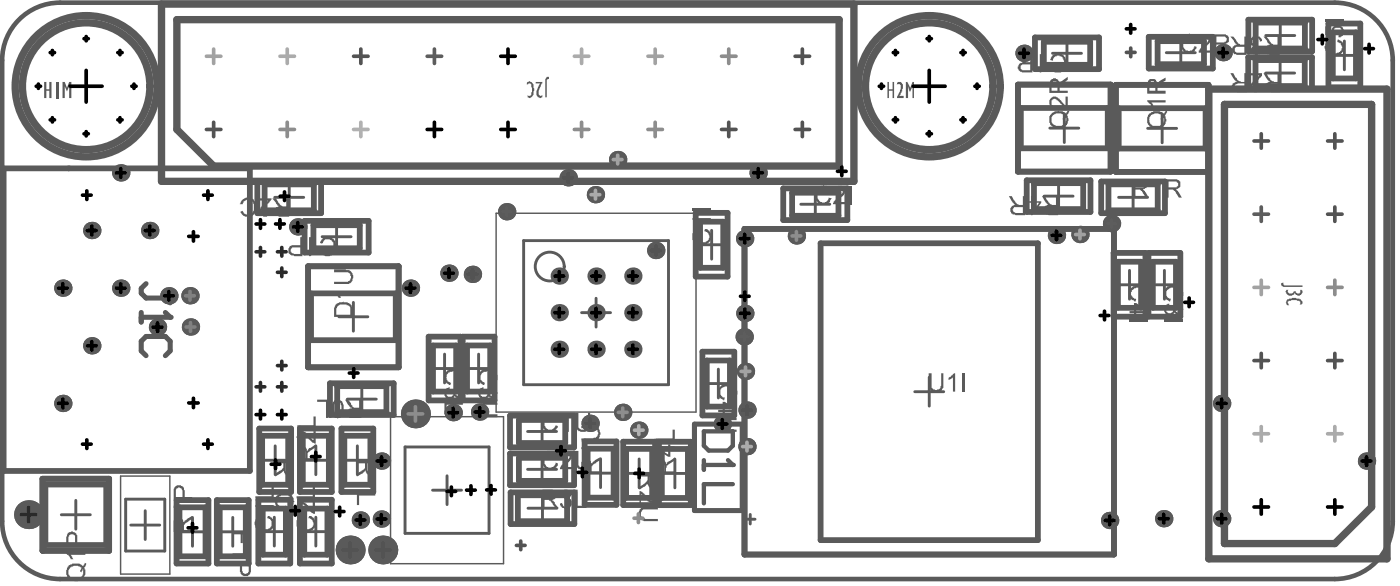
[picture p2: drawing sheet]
<svg xmlns="http://www.w3.org/2000/svg" width="80mm" height="34mm" viewBox="0 0 80 34" stroke-linecap="round" stroke-linejoin="round" font-family="sans-serif">
<g fill="none" stroke="#5a5a5a" stroke-width=".17">
<path d="M15.7 11.3h1.7M16.5 10.5v1.6M18.4 13.5h1.7M19.3 12.7v1.7M19.4 18.1h1.6M20.2 17.3v1.6M30 13.8h8.2v8.2h-8.2zM33.3 17.9h1.6M34.1 17.1v1.6M39.9 14h1.6M40.7 13.2v1.6M45.8 11.7h1.7"/>
<path d="M46.6 10.9v1.6M59.7 11.2h1.7M60 7.3h1.7M60.2 3h1.7M60.6 10.4v1.6M60.9 6.5v1.7M61 2.2v1.7M63.8 16.3h1.6M64 11.3h1.6M64.6 15.5v1.6M64.8 10.5v1.6M65.6 7.3h1.7"/>
<path d="M65.8 16.3h1.6M66.5 6.5v1.7M66.6 15.5v1.6M66.7 3h1.7M67.5 2.2v1.6M72.4 4.2h1.7M72.4 2h1.7M73.2 3.4v1.6M73.2 1.2v1.7M76.1 3.2h1.6M76.9 2.3v1.7M3.5 29.4h1.7"/>
<path d="M4.3 28.6v1.7M7.2 28.5h2.2v3h-2.2zM7.5 30h1.6M8.3 29.2v1.7M10.2 30.4h1.6M11 29.6v1.6M12.5 30.4h1.6M13.3 29.6v1.6M14.9 30.4h1.6M14.9 26.3h1.7M15.7 29.6v1.6M15.7 25.5v1.6"/>
<path d="M17.2 30.4h1.7M17.2 26.3h1.7M18.1 25.5v1.6M18.1 29.6v1.6M19.6 26.3h1.7M19.9 22.8h1.6M20.4 25.5v1.6M20.7 22v1.7M23.2 25.6h4.8v4.9h-4.8zM24.6 21.1h1.7M24.7 28h1.7M25.4 20.3v1.6"/>
<path d="M25.6 27.2v1.7M26.5 21.1h1.7M27.4 20.3v1.6M30.2 24.7h1.6M30.2 26.8h1.6M30.2 29.1h1.7M31 23.9v1.6M31 26v1.7M31 28.2v1.7M33.5 27.1h1.7M34.4 26.2v1.7M35.7 27.1h1.7"/>
<path d="M36.6 26.2v1.7M37.8 27.1h1.6M38.6 26.3v1.6M40.3 21.9h1.6M41.1 21.1v1.7M42.6 29.7h.6M42.9 29.4v.6M52.3 22.4h1.7M53.2 21.6v1.6"/>
<circle cx="31.4" cy="15.2" r=".83"/>
</g>
<path d="M28.4 12.2h11.4v11.4h-11.4zM6.9 27.2h2.8v5.6h-2.8zM22.3 23.8h6.5v8.4h-6.5z" fill="none" stroke="#5a5a5a" stroke-width=".08"/>
<g fill="none" stroke="#5a5a5a" stroke-width=".42">
<path d="M9.2 .2h39.6v10.2h-39.6zM69.1 5.1h10.2v26.9h-10.2z"/>
<circle cx="4.9" cy="4.9" r="3.6"/>
<circle cx="4.9" cy="4.9" r="4"/>
<circle cx="53.2" cy="4.9" r="3.6"/>
<circle cx="53.2" cy="4.9" r="4"/>
</g>
<path d="M.2 9.6h14.1v17.3h-14.1z" fill="none" stroke="#5a5a5a" stroke-width=".33"/>
<path d="M8.1 17.9v.5M8.1 18.1h1.6M8.4 16.2l-.3 .3v.3l.3 .2h1.3M9.5 17.9l.2 .2M9.7 18.1h.1M9.7 16.8v.5M8.4 20.3l-.3-.2v-.6l.3-.3h1.1l.2 .3v.6l-.2 .2M39.7 24.3h2.8v4.9h-2.8z" fill="none" stroke="#5a5a5a" stroke-width=".29"/>
<path d="M40.3 24.7h1.6v.8l-.3 .3h-1.1l-.2-.3zM40.3 26.3v.6M40.3 26.6h1.6M41.6 26.3l.3 .3M41.9 26.6h.1M41.9 27.7h-1.6v1.1" fill="none" stroke="#5a5a5a" stroke-width=".25"/>
<g fill="#5a5a5a">
<circle cx="36.2" cy="15.8" r=".5"/>
<circle cx="34.1" cy="17.9" r=".5"/>
<circle cx="34.1" cy="15.8" r=".5"/>
<circle cx="36.2" cy="17.9" r=".5"/>
<circle cx="34.1" cy="20" r=".5"/>
<circle cx="36.2" cy="20" r=".5"/>
<circle cx="32" cy="17.9" r=".5"/>
<circle cx="32" cy="15.8" r=".5"/>
<circle cx="32" cy="20" r=".5"/>
<circle cx="78.2" cy="26.4" r=".5"/>
<circle cx="69.9" cy="23.1" r=".5"/>
<circle cx="69.9" cy="29.7" r=".5"/>
<circle cx="66.6" cy="29.7" r=".5"/>
<circle cx="43.4" cy="9.9" r=".5"/>
<circle cx="23.5" cy="16.5" r=".5"/>
<circle cx="21.8" cy="26.4" r=".5"/>
<circle cx="6.9" cy="9.9" r=".5"/>
<circle cx="8.6" cy="13.2" r=".5"/>
<circle cx="6.9" cy="16.5" r=".5"/>
<circle cx="5.3" cy="13.2" r=".5"/>
<circle cx="3.6" cy="16.5" r=".5"/>
<circle cx="5.3" cy="19.8" r=".5"/>
<circle cx="3.6" cy="23.1" r=".5"/>
<circle cx="45.6" cy="13.5" r=".5"/>
<circle cx="42.6" cy="13.6" r=".5"/>
<circle cx="29" cy="12.1" r=".5"/>
<circle cx="10.9" cy="16.9" r=".5"/>
<circle cx="10.9" cy="18.7" r=".5"/>
<circle cx="32.5" cy="10.2" r=".5"/>
<circle cx="34.1" cy="11.1" r=".5"/>
<circle cx="35.3" cy="9.1" r=".5"/>
<circle cx="37.5" cy="14.3" r=".5"/>
<circle cx="33.8" cy="24.2" r=".5"/>
<circle cx="41.3" cy="24.2" r=".5"/>
<circle cx="35.6" cy="23.6" r=".5"/>
<circle cx="42.7" cy="23.5" r=".5"/>
<circle cx="42.6" cy="21.2" r=".5"/>
<circle cx="27" cy="15.7" r=".5"/>
<circle cx="63.5" cy="29.8" r=".5"/>
<circle cx="1.6" cy="29.4" r=".83"/>
<circle cx="60.4" cy="13.5" r=".5"/>
<circle cx="9" cy="18.7" r=".5"/>
<circle cx="9.7" cy="16.9" r=".5"/>
<circle cx="25.7" cy="15.6" r=".5"/>
<circle cx="42.6" cy="17.9" r=".5"/>
<circle cx="21.8" cy="29.7" r=".5"/>
<circle cx="20.6" cy="29.7" r=".5"/>
<circle cx="36.5" cy="24.6" r=".5"/>
<circle cx="17" cy="13" r=".5"/>
<circle cx="27.4" cy="23.6" r=".5"/>
<circle cx="25.9" cy="23.6" r=".5"/>
<circle cx="42.6" cy="19.3" r=".5"/>
<circle cx="42.7" cy="25.5" r=".5"/>
<circle cx="23.8" cy="23.7" r=".83"/>
<circle cx="21.9" cy="31.5" r=".83"/>
<circle cx="20" cy="31.5" r=".83"/>
<circle cx="63.6" cy="12.8" r=".5"/>
<circle cx="61.8" cy="13.4" r=".5"/>
<circle cx="70" cy="3" r=".5"/>
<circle cx="58.6" cy="3" r=".5"/>
</g>
<path d="M1.1 1.1a3.3 3.3 0 0 1 2.3-.9h73a3.3 3.3 0 0 1 3.3 3.2v26.4a3.3 3.3 0 0 1-3.3 3.3h-73a3.3 3.3 0 0 1-3.3-3.3v-26.4a3.3 3.3 0 0 1 1-2.3z" fill="none" stroke="#5a5a5a" stroke-width=".26"/>
<path d="M10.1 1.1h37.9v8.4h-35.8l-2.1-2.1zM70 6h8.5v23l-2.1 2.1h-6.4z" fill="none" stroke="#5a5a5a" stroke-width=".42"/>
<g fill="#5a5a5a">
<path d="M31.2 4.4h.2v.1l-.1 .1v1h-.1z"/>
<path d="M30.6 4.7h.4v.1a.66 .66 0 0 0-.1 .7l.1-.1v.2a.3 .3 0 0 1-.3-.2 .3 .3 0 0 1 .1-.4l.1-.2h-.3z"/>
<path d="M30.1 4.7a.18 .18 0 0 1 .2 0 .18 .18 0 0 1 .2 .1v.1a.61 .61 0 0 1-.2 .7l-.1-.2a.14 .14 0 0 0 .2 0 .14 .14 0 0 0 0-.1v-.4a.13 .13 0 0 0-.1-.1 .13 .13 0 0 0-.2 .1z"/>
<path d="M73.3 16.2h.1l.1 .1h1v.1h-1.1l-.1-.1z"/>
<path d="M73.6 16.6h.1a.16 .16 0 0 0 .1 .2 .16 .16 0 0 0 .2-.1h.2a.14 .14 0 0 0 .1 0 .14 .14 0 0 0 .1-.1 .17 .17 0 0 1 .1 .2 .17 .17 0 0 1-.2 .1l-.3-.2a.25 .25 0 0 1-.3 .2 .25 .25 0 0 1-.1-.3z"/>
<path d="M73.6 17.1l.3-.1a.54 .54 0 0 1 .6 .3l-.2 .1a.24 .24 0 0 0-.1-.2 .24 .24 0 0 0-.2 0h-.3a.13 .13 0 0 0 0 .1 .13 .13 0 0 0 0 .2l-.1-.1z"/>
<path d="M50.8 4.7v.4h.3v-.4v.9v-.4h-.3v.4z"/>
<path d="M51.3 4.7a.28 .28 0 0 1 .3 .1 .28 .28 0 0 1 0 .4l-.2 .3h.3v.1h-.4l.1-.1a.52 .52 0 0 0 0-.7l-.1 .1z"/>
<path d="M51.8 4.7h.1l.2 .3 .1-.3h.1v.9h-.1v-.7l-.1 .3-.2-.3v.7h-.1z"/>
<path d="M2.5 4.7h.2v.4h.1v-.4h.1v.9h-.1v-.4h-.1v.4h-.2z"/>
<path d="M3.2 4.7h.1v.9h-.1z"/>
<path d="M3.6 4.7h.1l.1 .3 .2-.3h.1v.9h-.1v-.7l-.2 .3-.1-.3v.7h-.1z"/>
</g>
<g fill="none" stroke="#5a5a5a" stroke-width=".33">
<path d="M14.7 10.4h3.7v1.8h-3.7zM17.4 12.6h3.7v1.8h-3.7zM17.6 15.2h5.2v5.8h-5.2zM24.5 19.3h1.8v3.6h-1.8zM26.5 19.3h1.8v3.6h-1.8zM39.8 12.2h1.8v3.6h-1.8zM42.6 13.1h21.1v18.6h-21.1zM44.8 10.8h3.7v1.8h-3.7zM58.2 4.8h5.3v5h-5.3zM58.7 10.3h3.7v1.8h-3.7zM59.2 2.1h3.7v1.9h-3.7zM63 10.4h3.6v1.8h-3.6z"/>
<path d="M63.7 14.5h1.8v3.6h-1.8zM63.8 4.9h5.3v4.9h-5.3zM65.7 14.5h1.8v3.6h-1.8zM65.7 2.1h3.7v1.8h-3.7zM71.4 3.3h3.6v1.8h-3.6zM71.4 1.1h3.7v1.8h-3.7zM76 1.3h1.8v3.7h-1.8zM2.4 27.4h3.8v4.1h-3.8zM10.1 28.6h1.8v3.6h-1.8zM12.4 28.6h1.8v3.6h-1.8zM14.8 28.6h1.8v3.6h-1.8zM14.8 24.5h1.9v3.6h-1.9z"/>
<path d="M17.2 28.6h1.8v3.6h-1.8zM17.2 24.5h1.8v3.6h-1.8zM18.9 21.9h3.6v1.8h-3.6zM19.5 24.5h1.9v3.6h-1.9zM29.2 23.8h3.6v1.8h-3.6zM29.2 25.9h3.6v1.8h-3.6zM29.2 28.2h3.7v1.8h-3.7zM33.4 25.2h1.9v3.7h-1.9zM35.6 25.3h1.9v3.6h-1.9zM37.7 25.3h1.8v3.6h-1.8zM40.2 20.1h1.8v3.7h-1.8z"/>
</g>
<g fill="#5a5a5a">
<path d="M19.1 16.7h1.1v.1h-.8l.1 .2h-.1z"/>
<path d="M19.1 15.4h.7a.44 .44 0 0 1 .4 .5v.2l-.2 .1h-.9v-.1h.6a.28 .28 0 0 0 .4-.3 .28 .28 0 0 0-.4-.2h-.6z"/>
<path d="M60.1 5.7a.47 .47 0 0 1 .7 .2l.1 .1v-.5h.2v.7l-.3-.1a.61 .61 0 0 0-.6-.4l-.1 .3 .3 .1-.1 .1a.36 .36 0 0 1-.2-.5z"/>
<path d="M53.1 21.3h.2v.7a.28 .28 0 0 0 .3 .3 .28 .28 0 0 0 .2-.3v-.7h.2v.7a.42 .42 0 0 1-.5 .4 .42 .42 0 0 1-.4-.4z"/>
<path d="M54.3 21.6l.3-.3v1.1h-.1v-.8l-.2 .1z"/>
<path d="M55.1 21.3h.1v1.1h-.1z"/>
<path d="M32.1 28.1a.3 .3 0 0 1 .4-.1 .3 .3 0 0 1 .1 .5h-.1a.34 .34 0 0 1 0 .5 .34 .34 0 0 1-.5-.2h.2a.22 .22 0 0 0 .2 .2 .22 .22 0 0 0 .2-.3 .22 .22 0 0 0-.3-.2 .19 .19 0 0 0 .2-.1 .19 .19 0 0 0 0-.3 .19 .19 0 0 0-.3 .1l-.2 .1z"/>
<path d="M32.9 28h.1v.9h.5v.2h-.6z"/>
<path d="M3.8 31.6h1.1v.1h-.9l.2 .3h-.2z"/>
<path d="M75.8 2.4l.3-.1v.1a.34 .34 0 0 0-.2 .5 .34 .34 0 0 0 .5 .2 .34 .34 0 0 0 .4-.3 .34 .34 0 0 0-.3-.4v-.1a.49 .49 0 0 1 .3 .6 .49 .49 0 0 1-.6 .3 .49 .49 0 0 1-.4-.8z"/>
<path d="M75.8 1.5h.1v.4l.3 .1a.35 .35 0 0 1 .2-.5 .35 .35 0 0 1 .5 .2 .35 .35 0 0 1-.3 .4v-.1a.24 .24 0 0 0 .1-.3 .24 .24 0 0 0-.3-.2 .24 .24 0 0 0-.1 .3l.1 .3-.6-.1z"/>
<path d="M75.8 1.1h1.1v.2h-1.1z"/>
<path d="M60.1 3.2h.1a.5 .5 0 0 1 .6 0 .5 .5 0 0 1 .2 .6 .47 .47 0 0 1-.4 .3 .47 .47 0 0 1-.5-.3h.1a.35 .35 0 0 0 .5 .2 .35 .35 0 0 0 .2-.5 .32 .32 0 0 0-.3-.3 .32 .32 0 0 0-.4 .3l-.1-.1z"/>
<path d="M59.5 3.1h.1v.8l.3-.1v.1l-.3 .2h-.1z"/>
<path d="M14.6 29.6l.2-.1h.1v.1a.36 .36 0 0 0-.2 .5 .36 .36 0 0 0 .5 .2 .32 .32 0 0 0 .3-.3 .32 .32 0 0 0-.2-.4v-.1a.47 .47 0 0 1 .3 .6 .47 .47 0 0 1-.6 .3 .47 .47 0 0 1-.4-.8z"/>
<path d="M14.6 28.9h1.1v.1h-.9l.2 .3h-.1z"/>
<path d="M14.6 28.4h.9v-.6h.2v.7h-1.1z"/>
<path d="M31.1 23.8a.47 .47 0 0 1 .4-.2 .47 .47 0 0 1 .4 .3h-.1a.36 .36 0 0 0-.5-.1 .36 .36 0 0 0-.2 .5 .32 .32 0 0 0 .3 .3 .32 .32 0 0 0 .4-.3l.1 .1a.49 .49 0 0 1-.6 .3 .49 .49 0 0 1-.3-.6z"/>
<path d="M32.2 23.9l.3-.3v1.1h-.1v-.8l-.2 .1z"/>
<path d="M32.9 23.6h.2v.6a.28 .28 0 0 0 .3 .4 .28 .28 0 0 0 .2-.4v-.6h.2v.7a.42 .42 0 0 1-.5 .4 .42 .42 0 0 1-.4-.5z"/>
<path d="M67.6 2.1l.1-.1a.46 .46 0 0 1 .7 .3h-.1a.36 .36 0 0 0-.5-.2 .36 .36 0 0 0-.1 .5 .32 .32 0 0 0 .3 .3 .32 .32 0 0 0 .3-.3l.1 .1a.48 .48 0 0 1-.6 .3 .48 .48 0 0 1-.2-.7z"/>
<path d="M68.7 2a.33 .33 0 0 1 .5 .1 .33 .33 0 0 1-.2 .5l-.3 .3h.6v.1h-.7v-.1l.2-.2a.45 .45 0 0 0 .2-.6l-.1-.1-.2 .1v.2h-.1z"/>
<path d="M25.5 21.3a.51 .51 0 0 1 .9-.1 .51 .51 0 0 1-.2 .8v-.1a.33 .33 0 0 0 .2-.5 .33 .33 0 0 0-.4-.2 .35 .35 0 0 0-.4 .3 .35 .35 0 0 0 .2 .4v.1a.51 .51 0 0 1-.3-.7z"/>
<path d="M25.4 22.3l.3-.2v.2a.22 .22 0 0 0-.2 .2 .22 .22 0 0 0 .3 .2 .22 .22 0 0 0 .1-.3h.2a.16 .16 0 0 0 .1 .2 .16 .16 0 0 0 .2-.1 .16 .16 0 0 0-.2-.2v-.2a.31 .31 0 0 1 .3 .4 .31 .31 0 0 1-.4 .2l-.1-.1a.34 .34 0 0 1-.5 .2 .34 .34 0 0 1-.1-.5z"/>
<path d="M25.4 23h1.1v.1h-1v.6h-.1z"/>
<path d="M13.3 30.4h1.1v.7h-.2v-.5h-.3v.5h-.1v-.5h-.5z"/>
<path d="M13.3 31.6h.8l-.1-.2h.1l.3 .4h-1.1z"/>
<path d="M65.6 5.7h1.1v.2h-.8l.1 .2h-.1z"/>
<path d="M15.7 27.7h.9l-.2-.2h.1l.3 .3h-1.1z"/>
<path d="M15.8 28.4a.61 .61 0 0 1 .6-.2 .61 .61 0 0 1 .4 .5v.3l-.2 .1h-.1v-.1a.35 .35 0 0 0 .1-.5 .35 .35 0 0 0-.4-.2 .31 .31 0 0 0-.4 .3 .31 .31 0 0 0 .3 .4v.1a.5 .5 0 0 1-.3-.7z"/>
<path d="M65.9 10.5l.4-.2v1h-.1v-.8l-.2 .1z"/>
<path d="M9.9 28.9h1.1v.2h-.9l.2 .2h-.1l-.1-.2h-.2z"/>
<path d="M14.8 11.3h.7l-.1 .3a.52 .52 0 0 0-.4 .6l.3 .1 .1-.2h.1a.33 .33 0 0 1-.5 .3 .33 .33 0 0 1 0-.6l.4-.3h-.6z"/>
<path d="M13.8 11.5a.53 .53 0 0 1 .8 .1 .53 .53 0 0 1-.2 .7 .43 .43 0 0 1-.6-.2h.1a.36 .36 0 0 0 .5 .1 .36 .36 0 0 0 .1-.6 .3 .3 0 0 0-.3-.2 .3 .3 0 0 0-.3 .3h-.2z"/>
<path d="M71.5 4.2h.7v.2l-.2 .2a.45 .45 0 0 0-.3 .5h.2l.2-.2h.1a.34 .34 0 0 1-.3 .4 .34 .34 0 0 1-.4-.3 .34 .34 0 0 1 .3-.4l.2-.3h-.5z"/>
<path d="M71.6 2.2a.35 .35 0 0 1 .3-.2 .35 .35 0 0 1 .3 .3l-.1 .1a.2 .2 0 0 0-.3-.2 .2 .2 0 0 0-.1 .2 .2 .2 0 0 0 .2 .2v.1a.19 .19 0 0 0-.2 .1 .19 .19 0 0 0 .2 .2 .19 .19 0 0 0 .2-.2h.1a.31 .31 0 0 1-.4 .4 .31 .31 0 0 1-.2-.5l.1-.1-.2-.1z"/>
<path d="M39.7 13.3l.2-.2v.1a.35 .35 0 0 0-.1 .5 .35 .35 0 0 0 .4 .2 .31 .31 0 0 0 .4-.3 .31 .31 0 0 0-.3-.4v-.1a.47 .47 0 0 1 .4 .5 .47 .47 0 0 1-.5 .4 .51 .51 0 0 1-.5-.2 .51 .51 0 0 1 0-.5z"/>
<path d="M39.6 12.5h1.1v.1h-.9l.2 .2-.1 .1z"/>
<path d="M39.6 11.9h1.1v.2h-1.1z"/>
<path d="M46.8 10.7a.48 .48 0 0 1 .7 .2l-.1 .1a.35 .35 0 0 0-.5-.2 .35 .35 0 0 0-.1 .5 .32 .32 0 0 0 .3 .3 .32 .32 0 0 0 .3-.3l.2 .1a.51 .51 0 0 1-.7 .2 .51 .51 0 0 1-.3-.6z"/>
<path d="M47.7 10.7a.36 .36 0 0 1 .6 .1 .36 .36 0 0 1-.2 .5l-.3 .3h.6v.1h-.8l.1-.2 .3-.3a.28 .28 0 0 0 .2-.2 .28 .28 0 0 0-.1-.3l-.2 .1-.1 .1h-.1z"/>
<path d="M48.6 10.6h.1v1.1h-.1z"/>
<path d="M18.4 13.7a.53 .53 0 0 1 .7 .1 .53 .53 0 0 1 0 .7 .53 .53 0 0 1-.7 0l-.1-.1 .1-.1a.36 .36 0 0 0 .5 .2 .36 .36 0 0 0 .2-.5 .32 .32 0 0 0-.3-.3 .32 .32 0 0 0-.4 .2h-.1z"/>
<path d="M17.7 13.6h.1v.8l.3-.2v.2l-.3 .3h-.1z"/>
<path d="M20.4 27.7h.9l-.2-.2h.1l.3 .3h-1.1z"/>
<path d="M20.4 28.2h1.1v.1h-1v.6h-.1z"/>
<path d="M37.5 25.1h1v-.5h.1v.6h-1.1z"/>
<path d="M33.3 25.6h1v.1h-.8l.1 .2-.1 .1z"/>
<path d="M33.3 24.4h.6a.42 .42 0 0 1 .4 .3 .42 .42 0 0 1-.2 .5h-.8v-.1h.6a.3 .3 0 0 0 .3-.3 .3 .3 0 0 0-.3-.3h-.6z"/>
<path d="M36.6 28.1l.3 .2a.44 .44 0 0 0 .5 .3l.1-.1v-.2h-.2v-.2a.35 .35 0 0 1 .3 .5 .35 .35 0 0 1-.6 0l-.3-.3v.5h-.1z"/>
<path d="M36.6 29.1l.2-.1h.8v.1h-.6a.28 .28 0 0 0-.3 .3 .28 .28 0 0 0 .3 .3h.6v.1h-.6a.43 .43 0 0 1-.4-.2 .43 .43 0 0 1 0-.5z"/>
<path d="M27.4 21.3h.1a.52 .52 0 0 1 .8-.1 .52 .52 0 0 1-.1 .8l-.1-.1a.37 .37 0 0 0 .2-.5 .37 .37 0 0 0-.6-.1 .32 .32 0 0 0-.2 .3 .32 .32 0 0 0 .2 .3v.1a.46 .46 0 0 1-.3-.7z"/>
<path d="M27.4 22.3l.2-.2 .1 .2a.22 .22 0 0 0-.3 .2 .22 .22 0 0 0 .3 .2 .22 .22 0 0 0 .2-.3h.1a.18 .18 0 0 0 .1 .3 .18 .18 0 0 0 .2-.2 .18 .18 0 0 0-.1-.2v-.2a.31 .31 0 0 1 .2 .4 .31 .31 0 0 1-.4 .2l-.1-.1a.32 .32 0 0 1-.4 .2 .32 .32 0 0 1-.1-.5z"/>
<path d="M27.4 23.2l.2-.2h.9v.1h-.7a.28 .28 0 0 0-.3 .3 .28 .28 0 0 0 .3 .3h.7v.2h-.7a.44 .44 0 0 1-.4-.2 .44 .44 0 0 1 0-.5z"/>
<path d="M41.1 22.2a.58 .58 0 0 1 .7-.2 .58 .58 0 0 1 .4 .6l-.3 .3h-.1v-.2a.35 .35 0 0 0 .2-.4 .35 .35 0 0 0-.5-.2 .32 .32 0 0 0-.3 .3 .32 .32 0 0 0 .3 .3l-.1 .2a.51 .51 0 0 1-.3-.7z"/>
<path d="M41.1 24l.2-.1h.8v.1h-.6a.28 .28 0 0 0-.3 .3 .28 .28 0 0 0 .3 .3h.6v.1h-.6a.43 .43 0 0 1-.4-.2 .43 .43 0 0 1 0-.5z"/>
<path d="M18.1 22.9h.7v1h-.2v-.9h-.5z"/>
<path d="M17 24.8a.37 .37 0 0 1 .6 .1l.3 .3v-.5h.2v.7l-.2-.1-.3-.3a.28 .28 0 0 0-.2-.2 .28 .28 0 0 0-.3 .1v.3h.2v.1a.36 .36 0 0 1-.3-.5z"/>
<path d="M17 24.3h.9v-.5h.2v.7h-1.1z"/>
<path d="M17 29.7l.3-.2v.1l-.2 .1a.34 .34 0 0 0 0 .4 .34 .34 0 0 0 .4 .2 .33 .33 0 0 0 .4-.2 .33 .33 0 0 0-.3-.5l.1-.1a.47 .47 0 0 1 .3 .6 .47 .47 0 0 1-.5 .3 .5 .5 0 0 1-.5-.7z"/>
<path d="M17 28.8a.4 .4 0 0 1 .6 .2l.3 .2v-.5h.1v.7l-.2-.1-.2-.2a.31 .31 0 0 0-.5-.2v.1a.18 .18 0 0 0 0 .2 .18 .18 0 0 0 .2 0v.2a.41 .41 0 0 1-.3-.6z"/>
<path d="M17 28.4h.9v-.6h.1v.7h-1z"/>
<path d="M31.1 25.9a.49 .49 0 0 1 .8 .2h-.1a.35 .35 0 0 0-.5-.2 .35 .35 0 0 0-.2 .5 .32 .32 0 0 0 .3 .4 .32 .32 0 0 0 .4-.3h.1a.47 .47 0 0 1-.6 .4 .47 .47 0 0 1-.3-.6z"/>
<path d="M32.1 25.9a.35 .35 0 0 1 .6 0 .35 .35 0 0 1-.2 .6l-.3 .2h.5v.1h-.7l.1-.2 .2-.2a.28 .28 0 0 0 .3-.2 .28 .28 0 0 0-.1-.3h-.3v.2h-.2z"/>
<path d="M32.9 25.8h.2v.6a.28 .28 0 0 0 .3 .4 .28 .28 0 0 0 .2-.4v-.6h.2v.6a.42 .42 0 0 1-.5 .5 .42 .42 0 0 1-.4-.5z"/>
<path d="M66.6 16.5a.57 .57 0 0 1 .8-.2 .57 .57 0 0 1 .2 .7l-.2 .2-.1-.1a.36 .36 0 0 0 .2-.5 .36 .36 0 0 0-.5-.1 .34 .34 0 0 0-.3 .3 .34 .34 0 0 0 .3 .3l-.1 .1a.54 .54 0 0 1-.3-.7z"/>
<path d="M66.6 17.5l.2-.1h.1v.1a.21 .21 0 0 0-.2 .3 .21 .21 0 0 0 .3 .1 .21 .21 0 0 0 .1-.3h.1a.2 .2 0 0 0 .2 .3 .2 .2 0 0 0 .2-.2 .2 .2 0 0 0-.2-.2v-.1a.3 .3 0 0 1 .3 .4 .3 .3 0 0 1-.5 .1v-.1a.33 .33 0 0 1-.5 .2 .33 .33 0 0 1-.1-.5z"/>
<path d="M66.6 18.3h1v.1h-1z"/>
<path d="M64.7 16.5a.61 .61 0 0 1 .6-.2 .61 .61 0 0 1 .4 .5l-.2 .4h-.1l-.1-.1a.35 .35 0 0 0 .2-.5 .35 .35 0 0 0-.5-.1 .34 .34 0 0 0-.3 .3 .34 .34 0 0 0 .3 .3l-.1 .1a.5 .5 0 0 1-.2-.7z"/>
<path d="M64.6 18.3h1.1v.1h-1.1z"/>
<path d="M19.3 17.5l-.1 .5h.8v-.3a.4 .4 0 0 0-.5-.3zM19.2 17.4h.1a.53 .53 0 0 1 .5-.1 .53 .53 0 0 1 .4 .4v.4h-1.1v-.5z"/>
<path d="M60.2 6.6a.41 .41 0 0 0 .3 .6 .41 .41 0 0 0 .4-.5v.1h-.1l.1-.1a.44 .44 0 0 0-.7-.1zM60.1 6.6a.56 .56 0 0 1 .8-.2l.1 .1 .1-.2 .1 .1-.2 .2a.53 .53 0 0 1-.3 .7 .53 .53 0 0 1-.7-.4z"/>
<path d="M60.1 4.7v.5h.4v-.5l-.1-.1zM60.1 4.6a.3 .3 0 0 1 .3-.1 .3 .3 0 0 1 .2 .3l.5-.4v.2l-.5 .3v.3h.5v.1h-1.1z"/>
<path d="M31.1 28.1v.4h.4a.17 .17 0 0 0 .2-.2 .17 .17 0 0 0-.2-.2zM31 28h.5a.3 .3 0 0 1 .4 .3 .3 .3 0 0 1-.3 .3l.3 .5h-.1l-.4-.5h-.3v.5h-.1z"/>
<path d="M4 32.5a.41 .41 0 0 0 .3 .6 .41 .41 0 0 0 .5-.4l-.1-.1v.1h-.1a.24 .24 0 0 0 0-.3 .24 .24 0 0 0-.3 0zM3.9 32.4a.74 .74 0 0 1 .9 0v-.2h.2l-.2 .3a.53 .53 0 0 1-.4 .7 .53 .53 0 0 1-.6-.5z"/>
<path d="M4 30.6l-.1 .5h.4v-.5h-.1zM3.9 30.5a.34 .34 0 0 1 .4 0 .34 .34 0 0 1 .1 .3v.3h.5v.1h-1.1v-.5z"/>
<path d="M58.4 3.8l.1 .2h.4v-.3h-.4zM58.1 3.1h.2l.4 .5h.2v-.5h.2v1h-.5a.3 .3 0 0 1-.4-.2 .3 .3 0 0 1 .3-.3z"/>
<path d="M69.6 2.1v.3h.3a.18 .18 0 0 0 .3-.1 .18 .18 0 0 0-.3-.2zM69.5 2h.5a.3 .3 0 0 1 .3 .2 .3 .3 0 0 1-.3 .4h.1l.3 .4h-.2l-.3-.4h-.3v.4h-.1z"/>
<path d="M13.8 32.3v.3a.19 .19 0 0 0 .2 .2 .19 .19 0 0 0 .2-.2v-.3zM13.3 32.1h1.1v.5a.32 .32 0 0 1-.4 .3 .32 .32 0 0 1-.3-.3v-.3h-.4z"/>
<path d="M65.8 6.6a.41 .41 0 0 0 .3 .6 .41 .41 0 0 0 .4-.5v.2l-.1-.1 .1-.1a.16 .16 0 0 0-.1-.2 .16 .16 0 0 0-.1 0zM65.7 6.6a.6 .6 0 0 1 .9-.1l.1-.2 .1 .1-.2 .2a.53 .53 0 0 1-.3 .7 .53 .53 0 0 1-.7-.4z"/>
<path d="M65.7 4.7v.5h.4v-.3a.19 .19 0 0 0-.1-.3 .19 .19 0 0 0-.3 .1zM65.7 4.6a.31 .31 0 0 1 .3-.1 .31 .31 0 0 1 .2 .3l.1-.2 .4-.2v.2l-.5 .3v.3h.5v.2h-1.1z"/>
<path d="M16.3 26.5v.3a.18 .18 0 0 0 .2 .2 .18 .18 0 0 0 .2-.2v-.3zM15.7 26.3h1.1v.5a.3 .3 0 0 1-.3 .4 .3 .3 0 0 1-.3-.3l-.1 .1-.4 .3v-.2l.5-.4v-.2h-.5z"/>
<path d="M64.9 10.4v.3h.3a.18 .18 0 0 0 .3-.1 .18 .18 0 0 0-.2-.2zM64.8 10.3h.5a.3 .3 0 0 1 .3 .2 .3 .3 0 0 1-.3 .3l.2 .1 .2 .4h-.2l-.3-.5h-.3v.5h-.1z"/>
<path d="M66.8 10.4v.3h.3a.18 .18 0 0 0 .3-.1 .18 .18 0 0 0-.2-.2zM66.7 10.3h.5a.3 .3 0 0 1 .3 .2 .3 .3 0 0 1-.3 .3l.2 .1 .2 .4h-.2l-.3-.5h-.3v.5h-.1z"/>
<path d="M10.1 29.8v.5h.3v-.5a.14 .14 0 0 0-.1-.1 .14 .14 0 0 0-.2 .1zM10 29.7a.32 .32 0 0 1 .3-.1 .32 .32 0 0 1 .2 .3l.1-.1 .4-.3v.2l-.5 .3v.3h.5v.1h-1.1z"/>
<path d="M10.1 27.9v.5h.3v-.4l-.1-.1zM10 27.9a.34 .34 0 0 1 .4-.1 .34 .34 0 0 1 .2 .3v.3h.4v.1h-1.1z"/>
<path d="M15.8 12v.2l.2 .1h.4v-.4h-.5zM15.6 11.3h.2l.1 .3 .3 .2h.2v-.5h.1v1.1h-.5a.29 .29 0 0 1-.3-.3 .29 .29 0 0 1 .3-.3h-.1z"/>
<path d="M72.5 4.9v.1l.1 .1h.5v-.3zM72.3 4.2h.1l.3 .4 .2 .1h.2v-.5h.1v1.1l-.5-.1a.28 .28 0 0 1-.3-.2 .28 .28 0 0 1 .3-.3z"/>
<path d="M70.6 4.9v.1l.1 .1h.5v-.3zM70.4 4.2h.1l.3 .4 .2 .1h.2v-.5h.1v1.1l-.5-.1a.28 .28 0 0 1-.3-.2 .28 .28 0 0 1 .3-.3z"/>
<path d="M72.5 2.8l.1 .2h.5v-.3h-.5zM72.3 2.1h.1l.4 .5h.3v-.5h.1v1h-.5a.3 .3 0 0 1-.3-.2 .3 .3 0 0 1 .3-.3z"/>
<path d="M70.6 2.8l.1 .2h.5v-.3h-.5zM70.4 2.1h.1l.4 .5h.3v-.5h.1v1h-.5a.3 .3 0 0 1-.3-.2 .3 .3 0 0 1 .3-.3z"/>
<path d="M59.9 11.9l-.1 .2h.1l.5 .1v-.4zM59.6 11.2h.2l.3 .5h.3v-.5h.1v1.1h-.5a.29 .29 0 0 1-.3-.3 .29 .29 0 0 1 .3-.3z"/>
<path d="M59.1 11.6v.5l.3-.5zM59 11.2h.1v.3h.5l-.5 .8h-.1v-.7h-.2v-.1h.2z"/>
<path d="M58 11.9l-.1 .1 .1 .1 .5 .1v-.4zM57.7 11.2h.2l.4 .5h.2v-.5h.1v1.1h-.5a.29 .29 0 0 1-.3-.3 .29 .29 0 0 1 .3-.3z"/>
<path d="M16.7 14.2a.14 .14 0 0 0-.1 .2 .14 .14 0 0 0 .2 .1h.4v-.4zM16.5 14.1l.2-.1h.5v-.4h.1v1.1h-.4a.36 .36 0 0 1-.4-.2 .36 .36 0 0 1 0-.4z"/>
<path d="M21 26.5v.3a.2 .2 0 0 0 .2 .3 .2 .2 0 0 0 .2-.3v-.3zM20.4 26.3h1.1v.5a.28 .28 0 0 1-.3 .4 .28 .28 0 0 1-.3-.3l-.1 .2-.4 .2v-.2l.5-.3v-.3h-.5z"/>
<path d="M37.7 26.5l-.1 .5h.4v-.5zM37.5 26.4a.33 .33 0 0 1 .4-.1 .33 .33 0 0 1 .2 .2l.1-.1 .4-.2v.1l-.5 .3v.1v.3h.5v.1h-1.1z"/>
<path d="M37.7 25.7l.5 .3v-.3zM37.5 25.5h.7v-.1h.1v.1h.3v.2h-.3v.4h-.1l-.7-.4z"/>
<path d="M33.4 26.4v.6h.3v-.6zM33.3 26.4a.31 .31 0 0 1 .3-.2 .31 .31 0 0 1 .2 .3l.5-.3v.1l-.5 .4v.3h.5v.1h-1z"/>
<path d="M37.2 27.3v.2a.18 .18 0 0 0 .1 .3 .18 .18 0 0 0 .2-.3v-.2zM36.6 27.1h1v.5a.3 .3 0 0 1-.2 .3 .3 .3 0 0 1-.4-.3l-.4 .4v-.2l.4-.3v-.2h-.4z"/>
<path d="M41.5 23.1v.3h.4zM41.3 23h.2l.6 .4v.2h-.6v.1h-.2v-.1h-.2v-.2h.2z"/>
<path d="M20 23.5v.2v.1h.5v-.4h-.4zM19.7 22.9h.2l.3 .4h.3v-.4h.2v1h-.5a.28 .28 0 0 1-.4-.2 .28 .28 0 0 1 .3-.3z"/>
<path d="M19.2 23l-.1 .3a.4 .4 0 0 0 .3 .5l.1-.1v-.1a.48 .48 0 0 0-.2-.7zM19.1 22.9a.41 .41 0 0 1 .5 .1 .41 .41 0 0 1 .1 .4 .34 .34 0 0 1-.2 .4 .34 .34 0 0 1-.4 0l-.1-.1v-.6z"/>
<path d="M17.1 25.7v.5h.4l-.1-.5zM17 25.6a.35 .35 0 0 1 .6 .2l.1-.2 .4-.2v.2l-.5 .3v.3h.5v.1h-1.1z"/>
<path d="M65 17.5v.3h.5zM64.9 17.3h.1l.7 .5v.1h-.7v.1h-.1v-.1h-.3v-.1h.3z"/>
</g>
<g fill="none" stroke="#5a5a5a" stroke-width=".33">
<path d="M15.1 10.5h2.9v1.5h-2.9zM17.6 15.2h5.2v5.8h-5.2zM17.8 16.8h4.8v2.7h-4.8zM17.9 12.9h2.7v1.3h-2.7zM24.8 19.8h1.3v2.6h-1.3zM26.7 19.8h1.3v2.6h-1.3zM40 12.7h1.4v2.6h-1.4zM42.6 13.1h21.1v18.6h-21.1zM45.3 11h2.7v1.3h-2.7zM46.9 13.9h12.5v17h-12.5zM58.2 4.8h5.3v5h-5.3zM58.4 6.2h5v2.3h-5z"/>
<path d="M59.1 10.5h2.9v1.5h-2.9zM59.7 2.4h2.7v1.3h-2.7zM63.4 10.5h2.8v1.5h-2.8zM63.8 4.9h5.3v4.9h-5.3zM63.9 15h1.4v2.6h-1.4zM64 6.2h5v2.3h-5zM65.9 15h1.4v2.6h-1.4zM66.2 2.4h2.7v1.3h-2.7zM71.8 3.4h2.8v1.5h-2.8zM71.8 1.3h2.8v1.5h-2.8zM76.2 1.9h1.4v2.6h-1.4zM2.4 27.4h3.8v4.1h-3.8z"/>
<path d="M2.6 27.7h3.5v3.5h-3.5zM10.3 29h1.5v2.8h-1.5zM12.6 29h1.5v2.8h-1.5zM15 24.9h1.5v2.8h-1.5zM15 29.1h1.4v2.6h-1.4zM17.3 24.9h1.5v2.8h-1.5zM17.4 29.1h1.3v2.6h-1.3zM19.3 22.1h2.8v1.5h-2.8zM19.7 24.9h1.5v2.8h-1.5zM29.6 28.3h2.8v1.5h-2.8zM29.7 24h2.6v1.3h-2.6zM29.7 26.2h2.6v1.3h-2.6z"/>
<path d="M33.6 25.7h1.5v2.8h-1.5zM35.8 25.7h1.5v2.8h-1.5zM37.9 25.7h1.4v2.8h-1.4zM40.4 20.6h1.4v2.7h-1.4z"/>
</g>
<g fill="none" stroke="#5a5a5a" stroke-width=".08">
<path d="M14.7 10.4h3.7v1.8h-3.7zM17.4 12.6h3.7v1.8h-3.7zM24.5 19.3h1.8v3.6h-1.8zM26.5 19.3h1.8v3.6h-1.8zM39.8 12.2h1.8v3.6h-1.8zM44.8 10.8h3.7v1.8h-3.7zM58.7 10.3h3.7v1.8h-3.7zM59.2 2.1h3.7v1.9h-3.7zM63 10.4h3.6v1.8h-3.6zM63.7 14.5h1.8v3.6h-1.8zM65.7 14.5h1.8v3.6h-1.8zM65.7 2.1h3.7v1.8h-3.7z"/>
<path d="M71.4 3.3h3.6v1.8h-3.6zM71.4 1.1h3.7v1.8h-3.7zM76 1.3h1.8v3.7h-1.8zM10.1 28.6h1.8v3.6h-1.8zM12.4 28.6h1.8v3.6h-1.8zM14.8 28.6h1.8v3.6h-1.8zM14.8 24.5h1.9v3.6h-1.9zM17.2 28.6h1.8v3.6h-1.8zM17.2 24.5h1.8v3.6h-1.8zM18.9 21.9h3.6v1.8h-3.6zM19.5 24.5h1.9v3.6h-1.9zM29.2 23.8h3.6v1.8h-3.6z"/>
<path d="M29.2 25.9h3.6v1.8h-3.6zM29.2 28.2h3.7v1.8h-3.7zM33.4 25.2h1.9v3.7h-1.9zM35.6 25.3h1.9v3.6h-1.9zM37.7 25.3h1.8v3.6h-1.8zM40.2 20.1h1.8v3.7h-1.8z"/>
</g>
<g fill="none" stroke="#000" stroke-width=".21">
<path d="M2.1 4.9h.2M2.2 4.8v.3M2.9 3h.2M2.9 6.9h.2M3 2.9v.2M3 6.7v.3M3.3 16.5h.5M3.6 16.2v.5M4 4.9h1.8M4.7 11.2h.5M4.8 7.7h.3M4.8 2.2h.3"/>
<path d="M4.9 2.1v.2M4.9 4v1.8M4.9 7.5v.3M5 10.9v.5M5 13.2h.5M5 19.8h.5M5.3 12.9v.5M5.3 19.5v.5M6.7 9.9h.5M6.7 16.5h.5M6.7 3h.3M6.7 6.9h.3"/>
<path d="M6.9 2.9v.2M6.9 6.7v.3M6.9 9.6v.5M6.9 16.2v.5M7.5 4.9h.3M7.7 4.8v.3M8.3 13.2h.5M8.6 12.9v.5M8.8 18.7h.5M9 18.5v.5M9.4 16.9h.5M9.7 16.7v.5"/>
<path d="M10.8 13.5h.5M11.1 13.3v.5M11.6 11.2h.5M11.9 10.9v.5M14.6 12.8h.5M14.9 12.6v.5M15.8 12.8h.5M16 12.6v.5M16 11.2h.5M16.3 11v.5M16.8 13h.5M17 12.7v.5"/>
<path d="M23.2 16.5h.5M23.5 16.2v.5M24.4 7.4h.9M24.8 7v.8M25.4 15.6h.5M25.7 15.4v.5M28.6 7.4h.9M28.6 3.2h.9M29.1 2.8v.8M29.1 7v.8M31.7 15.8h.5M31.7 17.9h.5"/>
<path d="M31.7 20h.5M32 15.5v.5M32 17.6v.5M32 19.7v.5M33.8 15.8h.5M33.8 17.9h.5M33.8 20h.5M34.1 15.5v.5M34.1 17.6v.5M34.1 19.7v.5M36 15.8h.4M36 17.9h.4"/>
<path d="M36 20h.4M36.2 15.5v.5M36.2 17.6v.5M36.2 19.7v.5M42.3 13.6h.5M42.4 16.9h.5M42.4 17.9h.5M42.6 13.4v.5M42.6 16.7v.5M42.6 17.7v.5M43.1 9.9h.5M43.4 9.6v.5"/>
<path d="M47.9 9.8h.5M48.2 9.6v.4M50.3 4.9h.2M50.4 4.8v.3M51.1 3h.2M51.1 6.9h.2M51.2 2.9v.2M51.2 6.7v.3M52.2 4.9h1.9M53 7.7h.3M53 2.2h.3M53.2 2.1v.2"/>
<path d="M53.2 4v1.8M53.2 7.5v.3M55 3h.2M55 6.9h.2M55.1 2.9v.2M55.1 6.7v.3M55.8 4.9h.2M55.9 4.8v.3M58.3 3h.5M58.6 2.8v.5M60.2 13.5h.5M60.4 13.2v.5"/>
<path d="M62.9 18h.5M63.2 17.8v.5M64.4 1.6h.5M64.7 1.4v.5M67.8 17.3h.5M68 17v.5M69.7 3h.5M70 2.8v.5M75.4 2.3h.5M75.6 2v.5M78.1 2.8h.5M78.3 2.5v.5"/>
<path d="M3.3 23.1h.5M3.6 22.8v.5M4.7 25.4h.5M5 25.2v.4M10.8 30.2h.5M10.8 23h.5M11 29.9v.5M11.1 22.8v.5M11.6 25.4h.5M11.9 25.2v.4M14.6 23.7h.5M14.9 23.5v.5"/>
<path d="M15.5 26.5h.5M15.8 26.3v.5M15.9 23.7h.5M16.1 23.5v.5M16.6 29.2h.5M16.9 29v.5M17.8 26.1h.5M18.1 25.9v.5M19.2 29.3h.5M19.4 29v.5M20 21.3h.5M20.2 21.1v.5"/>
<path d="M20.4 29.7h.5M20.6 29.5v.5M21.6 29.7h.5M21.6 26.4h.5M21.8 29.4v.5M21.8 26.1v.5M25.6 28.1h.5M25.7 23.6h.5M25.8 27.9v.4M25.9 23.4v.4M26.7 28h.5M26.9 27.8v.5"/>
<path d="M27.2 23.6h.5M27.4 23.3v.5M27.8 28h.5M28.1 27.8v.5M31.8 25.8h.5M32.1 25.5v.5M33.1 27h.5M33.3 26.8v.5M36.3 27.1h.5M36.6 26.8v.5M41.1 24.2h.5M41.3 24v.5"/>
<path d="M63.2 29.8h.5M63.5 29.5v.5M66.3 29.7h.5M66.6 29.4v.5M69.6 23.1h.5M69.6 29.7h.5M69.9 22.8v.5M69.9 29.4v.5M71.7 29h.9M72.1 28.6v.8M75.9 29h.9M76.4 28.6v.8"/>
<path d="M77.9 26.4h.5M78.2 26.1v.5"/>
</g>
<g fill="none" stroke="#8b8b8b" stroke-width=".21">
<path d="M16 7.4h.8M16.4 7v.8M32.9 7.4h.8M33.3 7v.8M37.1 7.4h.8M37.5 7v.8M41.3 3.2h.8M41.7 2.8v.8M45.3 13.5h.5M45.6 13.2v.5M75.9 16.4h.9M76.4 16v.8"/>
<path d="M23.3 23.7h.9M23.8 23.3v.8M35.4 23.6h.5M35.6 23.3v.5M36.3 29.6h.5M36.5 29.4v.5"/>
</g>
<path d="M24.4 3.2h.9M24.8 2.8v.8M28.7 12.1h.5M29 11.9v.5M42.3 19.3h.5M42.6 19v.5M63.3 12.8h.5M63.6 12.5v.5M71.7 12.2h.9M72.1 11.8v.9" fill="none" stroke="#5c5c5c" stroke-width=".21"/>
<path d="M10.6 16.9h.5M10.6 18.7h.5M10.9 16.7v.5M10.9 18.5v.4" fill="none" stroke="#828282" stroke-width=".21"/>
<g fill="none" stroke="#4f4f4f" stroke-width=".21">
<path d="M20.2 3.2h.9M20.6 2.8v.8M26.8 15.7h.5M27 15.4v.5M32.3 10.2h.5M32.5 9.9v.5M37.3 14.3h.5M37.5 14.1v.5M45.5 3.2h.8M45.9 2.8v.8M42.5 23.5h.5M42.7 23.2v.5"/>
<path d="M71.7 20.6h.9M72.1 20.2v.8M75.9 20.6h.9M76.4 20.2v.8"/>
</g>
<path d="M16 3.2h.8M16.4 2.8v.8M32.9 3.2h.8M33.3 2.8v.8M33.8 11.1h.5M34.1 10.9v.5M42.5 25.5h.5M42.7 25.3v.5M71.7 24.8h.9M72.1 24.4v.8M75.9 24.8h.9M76.4 24.4v.8" fill="none" stroke="#ababab" stroke-width=".21"/>
<path d="M11.8 3.2h.8M12.2 2.8v.8M35.1 9.1h.5M35.3 8.9v.5M37.1 3.2h.8M37.5 2.8v.8M61.5 13.4h.5M61.8 13.2v.5M71.7 16.4h.9M72.1 16v.8M42.4 21.2h.5M42.6 21v.5" fill="none" stroke="#a3a3a3" stroke-width=".21"/>
<g fill="none" stroke="#545454" stroke-width=".21">
<path d="M11.8 7.4h.8M12.2 7v.8M41.3 7.4h.8M41.7 7v.8M45.5 7.4h.8M45.9 7v.8M64.4 3h.5M64.7 2.7v.5M71.7 8.1h.9M72.1 7.7v.8M75.9 8.1h.9M75.9 12.2h.9"/>
<path d="M76.4 7.7v.8M76.4 11.8v.9M19.6 31.5h.8M20 31v.9M21.5 31.5h.8M21.9 31v.9M29.5 31.2h.5M29.8 30.9v.5M33.5 24.2h.5M33.8 24v.5"/>
</g>
<g fill="none" stroke="#323232" stroke-width=".21">
<path d="M14.6 14.4h.5M14.9 14.2v.4M15.9 14.4h.5M15.9 15.6h.5M16.1 14.2v.4M16.1 15.3v.5M1.2 29.4h.9M1.6 29v.8M14.6 22.1h.5M14.9 21.9v.5M15.9 22.1h.5M15.9 20.9h.5"/>
<path d="M16.1 20.7v.5M16.1 21.9v.5"/>
</g>
<path d="M20.2 7.4h.9M20.6 7v.8M36.3 24.6h.5M36.5 24.4v.4" fill="none" stroke="#b0b0b0" stroke-width=".21"/>
</svg>
